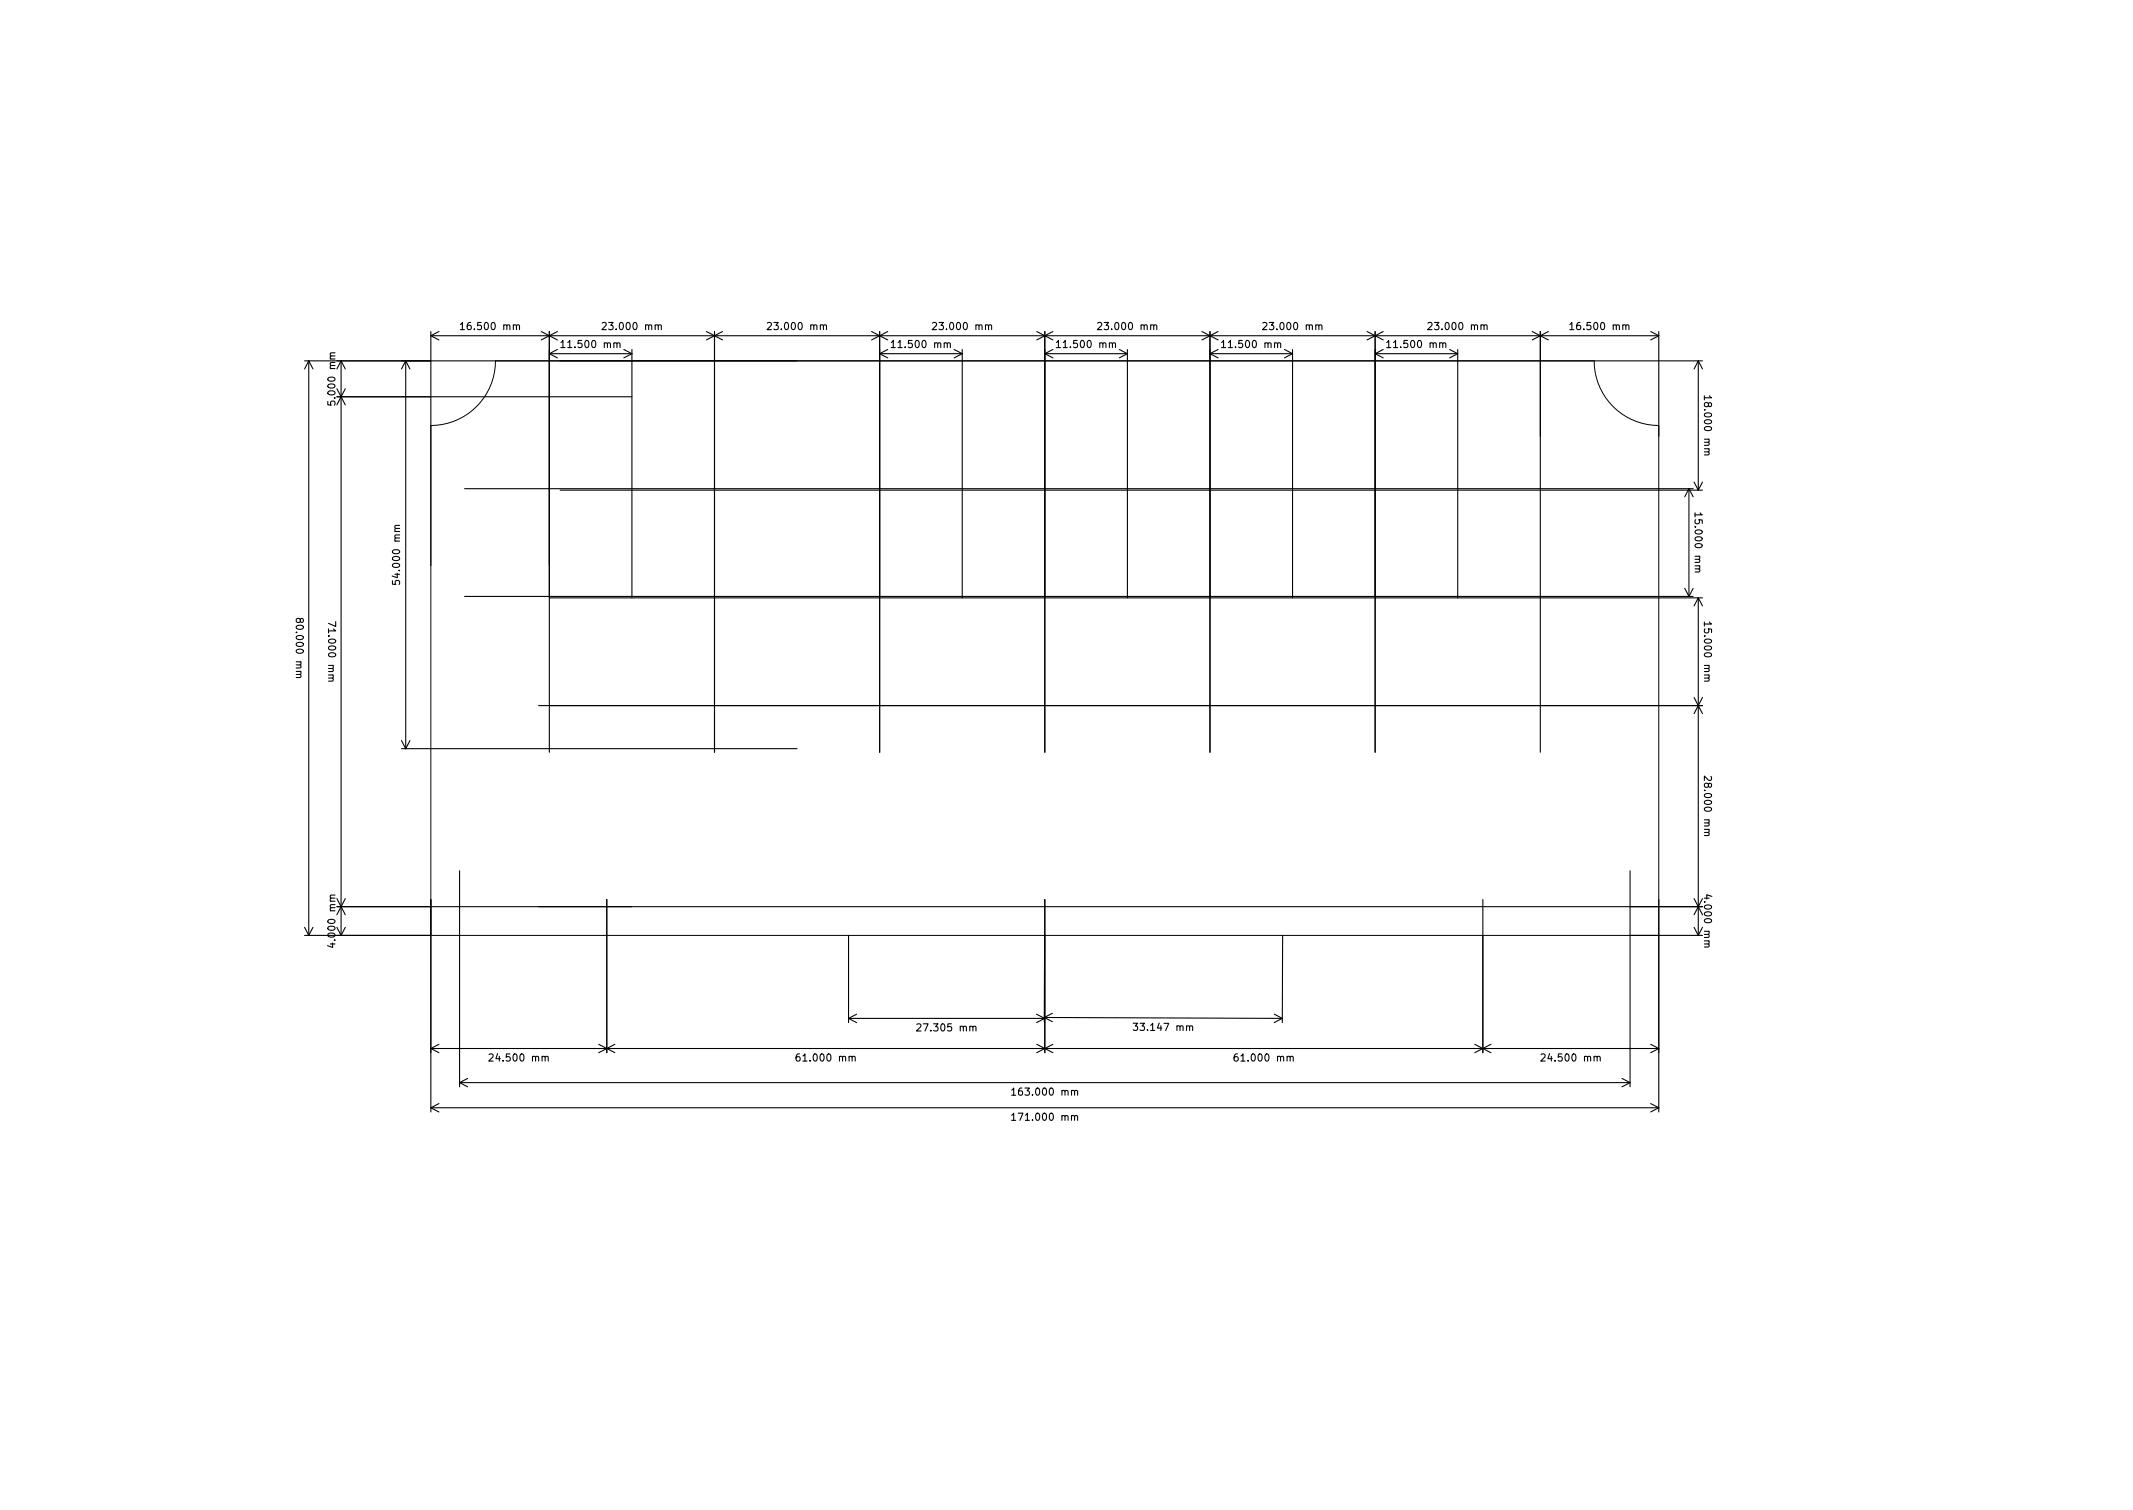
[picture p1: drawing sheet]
<svg xmlns="http://www.w3.org/2000/svg" width="297mm" height="210mm" viewBox="0 0 297 210" stroke-linecap="round" stroke-linejoin="round" font-family="sans-serif">
<defs><g id="words">
<g font-size="1.4">
<text x="64.7" y="45.9">16.500 mm</text>
<text x="84.4" y="45.9">23.000 mm</text>
<text x="107.4" y="45.9">23.000 mm</text>
<text x="130.4" y="45.9">23.000 mm</text>
<text x="153.4" y="45.9">23.000 mm</text>
<text x="176.4" y="45.9">23.000 mm</text>
<text x="199.4" y="45.9">23.000 mm</text>
<text x="219.2" y="45.9">16.500 mm</text>
<text x="78.7" y="48.4">11.500 mm</text>
<text x="124.7" y="48.4">11.500 mm</text>
<text x="147.7" y="48.4">11.500 mm</text>
<text x="170.7" y="48.4">11.500 mm</text>
<text x="193.7" y="48.4">11.500 mm</text>
<text x="46.7" y="55.9" transform="rotate(-90 46.7 55.9)">5.000 mm</text>
<text x="237.3" y="55.7" transform="rotate(90 237.3 55.7)">18.000 mm</text>
<text x="236" y="72" transform="rotate(90 236 72)">15.000 mm</text>
<text x="55.7" y="80.8" transform="rotate(-90 55.7 80.8)">54.000 mm</text>
<text x="41.2" y="86.7" transform="rotate(90 41.2 86.7)">80.000 mm</text>
<text x="45.7" y="87.2" transform="rotate(90 45.7 87.2)">71.000 mm</text>
<text x="237.3" y="87.2" transform="rotate(90 237.3 87.2)">15.000 mm</text>
<text x="237.3" y="108.7" transform="rotate(90 237.3 108.7)">28.000 mm</text>
<text x="237.3" y="125.1" transform="rotate(90 237.3 125.1)">4.000 mm</text>
<text x="46.7" y="131.4" transform="rotate(-90 46.7 131.4)">4.000 mm</text>
<text x="128.3" y="143.6">27.305 mm</text>
<text x="158.4" y="143.5">33.147 mm</text>
<text x="68.7" y="147.8">24.500 mm</text>
<text x="111.4" y="147.8">61.000 mm</text>
<text x="172.4" y="147.8">61.000 mm</text>
<text x="215.2" y="147.8">24.500 mm</text>
<text x="141.6" y="152.5">163.000 mm</text>
<text x="141.6" y="156">171.000 mm</text>
</g>
</g></defs>
<g fill="none" stroke="#000" stroke-width=".15">
<path d="M42.4 50.2h194.7M43 50.2v80M43 50.2l-.6 1.2M43 50.2l.6 1.2M45.7 55.9v.5h.4l-.1-.1 .1-.4 .1-.1 .4 .1 .1 .1-.1 .4M46.7 49.1l-.7 .1v.2l.1 .2M46.9 55.2h41.1M46.9 54.1l1.2 2.3M47.5 50.2v80M47.5 50.2l.6 1.2M47.5 50.2l-.6 1.2M48.1 54.1l-1.2 2.3"/>
<path d="M56.5 50.2v54M56.5 50.2l.6 1.2M56.5 50.2l-.6 1.2M60 46.2v32.5M60 46.7h171M60 46.7l1.1 .6M61.1 46.2l-1.1 .5M64.1 45.2l.3-.3v1M64.1 45.9h.6M71.9 45.4l.2-.2 .2 .1v.6M75.4 46.2l2.2 1.1M76.5 49.2h11.5"/>
<path d="M76.5 46.2v58.5M76.5 49.2l1.1 .6M77.6 48.7l-1.1 .5M77.6 46.2l-2.2 1.1M78.1 47.7l.3-.3v1M78.1 48.4h.6M83.9 45l.3-.1 .2 .3-.6 .7h.6M85.9 47.9l.2-.2 .2 .1v.6M86.9 48.7l1.1 .5M88 48.7v34.5M88 49.2l-1.1 .6M91.7 45.4l.1-.2 .2 .1 .1 .6"/>
<path d="M98.4 46.2l2.2 1.1M99.5 46.2v58.5M100.6 46.2l-2.2 1.1M106.9 45l.3-.1 .2 .3-.6 .7h.6M114.7 45.4l.1-.2 .2 .1 .1 .6M121.4 46.2l2.2 1.1M122.5 49.2h11.5M122.5 46.2v58.5M122.5 49.2l1.1 .6M123.6 48.7l-1.1 .5M123.6 46.2l-2.2 1.1M124.1 47.7l.3-.3v1"/>
<path d="M124.1 48.4h.6M129.9 45l.3-.1 .2 .3-.6 .7h.6M131.9 47.9l.2-.2 .2 .1v.6M132.9 48.7l1.1 .5M134 48.7v34.5M134 49.2l-1.1 .6M137.7 45.4l.1-.2 .2 .1 .1 .6M144.4 46.2l2.2 1.1M145.5 49.2h11.5M145.5 46.2v58.5M145.5 49.2l1.1 .6M146.6 48.7l-1.1 .5"/>
<path d="M146.6 46.2l-2.2 1.1M147.1 47.7l.3-.3v1M147.1 48.4h.6M152.9 45l.3-.1 .2 .3-.6 .7h.6M154.9 47.9l.2-.2 .2 .1v.6M155.9 48.7l1.1 .5M157 48.7v34.5M157 49.2l-1.1 .6M160.7 45.4l.1-.2 .2 .1 .1 .6M167.4 46.2l2.2 1.1M168.5 49.2h11.5M168.5 46.2v58.5"/>
<path d="M168.5 49.2l1.1 .6M169.6 48.7l-1.1 .5M169.6 46.2l-2.2 1.1M170.1 47.7l.3-.3v1M170.1 48.4h.6M175.9 45l.3-.1 .2 .3-.6 .7h.6M177.9 47.9l.2-.2 .2 .1v.6M178.9 48.7l1.1 .5M180 48.7v34.5M180 49.2l-1.1 .6M183.7 45.4l.1-.2 .2 .1 .1 .6M190.4 46.2l2.2 1.1"/>
<path d="M191.5 49.2h11.5M191.5 46.2v58.5M191.5 49.2l1.1 .6M192.6 48.7l-1.1 .5M192.6 46.2l-2.2 1.1M193.1 47.7l.3-.3v1M193.1 48.4h.6M198.9 45l.3-.1 .2 .3-.6 .7h.6M200.9 47.9l.2-.2 .2 .1v.6M201.9 48.7l1.1 .5M203 48.7v34.5M203 49.2l-1.1 .6"/>
<path d="M206.7 45.4l.1-.2 .2 .1 .1 .6M213.4 46.2l2.2 1.1M214.5 46.2v58.5M215.6 46.2l-2.2 1.1M218.6 45.2l.3-.3v1M218.6 45.9h.6M226.4 45.4l.2-.2 .2 .1v.6M229.9 46.2l1.1 .5M231 46.2v14.5M231 46.7l-1.1 .6M236.5 50.2v18M236.5 50.2l-.6 1.2"/>
<path d="M236.5 50.2l.6 1.2M237.3 55.1v.6M238.1 55.1l.2 .3h-1M55.7 73.2h-.7v.2l.1 .2M64.7 68h171.1M78 68.2h159.1M235.2 68v15M235.2 68l-.6 1.2M235.2 68l.6 1.2M235.9 67.1l.6 1.1M236 71.4v.6M236.6 79.2l.1 .2v.2h-.7"/>
<path d="M236.8 71.4l.2 .3h-1M237.1 67.1l-.6 1.1M237.9 62.9l.1 .2v.2h-.7M41.8 93.9l.1 .2v.2h-.7M41.8 86.3l.2-.2 .2 .1v.1v.3l-.1 .1-.2-.1-.1-.4-.2-.1h-.2l-.2 .2v.2l.2 .2h.2l.2-.2M46.3 94.4l.1 .2v.2h-.7M46.7 86.6v.6l-1-.4M54.7 80.9v.4l.4 .1-.1-.2 .1-.3 .1-.1 .4 .1 .1 .1-.1 .4M64.7 83h171.1M75 98.2h162.1M76.5 83.2h160.6M234.6 81.9l.6 1.1"/>
<path d="M235.8 81.9l-.6 1.1M235.9 97.1l1.2 2.3M236.5 83.2v47M236.5 83.2l-.6 1.2M236.5 83.2l.6 1.2M237.1 97.1l-1.2 2.3M237.3 86.6v.6M237.9 94.4l.1 .2v.2h-.7M238.1 86.6l.2 .3h-1M55.9 104.2h55.1M55.9 103.1l.6 1.1M57.1 103.1l-.6 1.1"/>
<path d="M237.9 115.9l.1 .2v.2h-.7M238.3 108.1v.4l-.2 .2-.8-.6v.6M42.4 130.2h17.6M42.4 129.1l.6 1.1M43.6 129.1l-.6 1.1M46.3 131.3v.6l-.7-.2M46.7 124.6l-.7 .1v.2l.1 .2M46.9 126.2h190.2M46.9 125.1l1.2 2.3M46.9 129.1l.6 1.1M48.1 125.1l-1.2 2.3M48.1 129.1l-.6 1.1"/>
<path d="M60 125.2v29.6M64 121.2v30.1M84.5 125.2v21.4M118.2 130.2v12.2M145.5 130.2v12.2M145.5 130.1l-.1 12.2M145.5 125.2v21.4M178.6 130.2v12.2M206.5 125.2v21.4M227 130.2h10.1M227 121.2v30.1M231 125.2v29.6"/>
<path d="M235.9 129.1l.6 1.1M235.9 125.1l1.2 2.3M237.1 129.1l-.6 1.1M237.1 125.1l-1.2 2.3M237.9 131.4l.1 .2v.2l-.7 .1M238.4 124.8l-.7-.2v.6M60 146h171M60 146l1.1 .6M60 154.2h171M60 154.2l1.1 .6M61.1 145.4l-1.1 .6M61.1 153.7l-1.1 .5"/>
<path d="M64 150.7h163M64 150.7l1.1 .6M65.1 150.2l-1.1 .5M68.1 146.8l.4-.1 .2 .3-.6 .7h.6M75.9 147.2l.2-.1h.2v.6M83.4 145.4l2.2 1.2M85.6 145.4l-2.2 1.2M111.3 146.7l-.3 .1a.67 .67 0 0 0 0 .9h.4v-.4l-.2-.2-.2 .1-.1 .1M118.2 141.8h27.3M118.2 141.8l1.1 .6M118.7 147.2l.1-.1h.2l.1 .6M119.3 141.2l-1.1 .6"/>
<path d="M127.7 142.7l.4-.1 .1 .2-.6 .8h.6M135.5 143l.1-.1h.3v.7M140.9 155.3l.3-.3v1M140.9 151.8l.3-.3v1M140.9 156h.6M140.9 152.5h.6M144.3 141.2l1.2 .6M144.4 145.4l2.2 1.2M145.4 141.7l33.2 .1M145.4 141.7l1.2 .6M145.5 141.8l-1.2 .6M146.6 141.1l-1.2 .6"/>
<path d="M146.6 145.4l-2.2 1.2M149.6 155.5l.2-.2 .2 .1 .1 .6M149.6 152l.2-.2 .2 .1 .1 .6M157.8 142.5h.6l-.3 .4h.2l.1 .1-.1 .4-.4 .1-.1-.1M165.7 143l.1-.2 .2 .1 .1 .6M172.3 146.7l-.3 .1a.67 .67 0 0 0 0 .9h.4v-.4l-.2-.2-.2 .1-.1 .1M177.4 141.2l1.2 .6M178.6 141.8l-1.2 .6M179.7 147.2l.1-.1h.2l.1 .6M205.4 145.4l2.2 1.2M207.6 145.4l-2.2 1.2M214.6 146.8l.4-.1 .2 .3-.6 .7h.6"/>
<path d="M222.4 147.2l.2-.1h.2v.6M225.9 150.2l1.1 .5M227 150.7l-1.1 .6M229.9 145.4l1.1 .6M229.9 153.7l1.1 .5M231 146l-1.1 .6M231 154.2l-1.1 .6"/>
</g>
<path d="M60 59.2a9 9 0 0 0 9-9h153a9 9 0 0 0 9 9v71h-171z" fill="none" stroke="#000" stroke-width=".14"/>
<use href="#words"/>
</svg>
